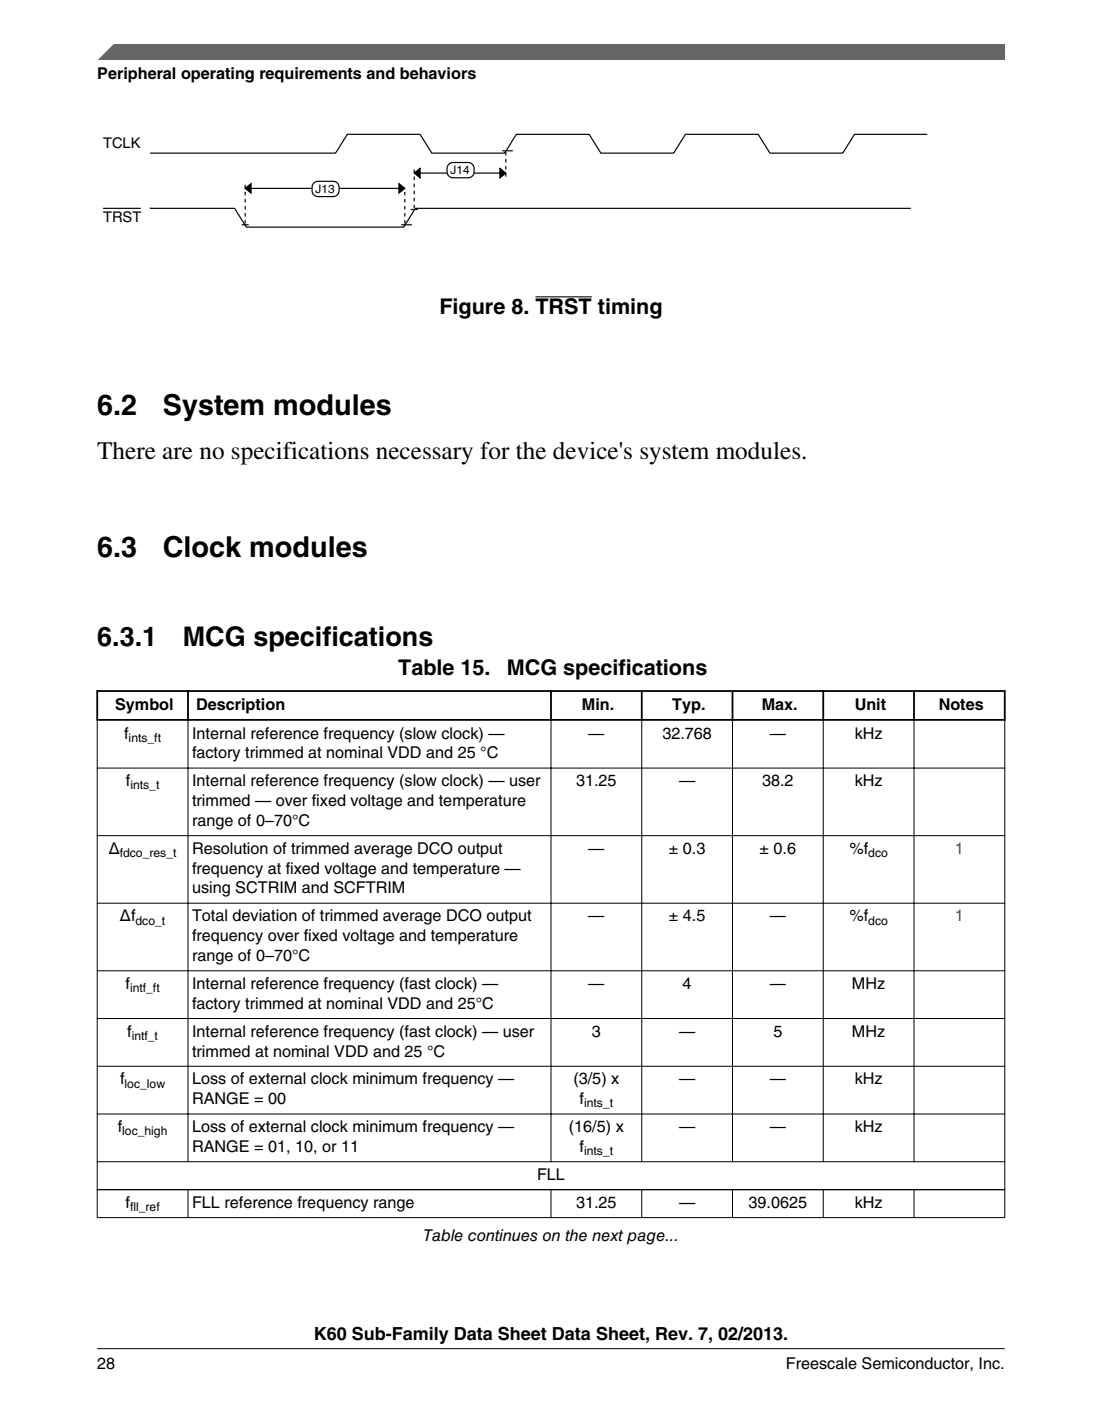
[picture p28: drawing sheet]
<svg xmlns="http://www.w3.org/2000/svg" width="216mm" height="274mm" viewBox="0 0 216 274" stroke-linecap="round" stroke-linejoin="round" font-family="sans-serif">
<defs><g id="words">
<g font-size="5.6">
<text x="19" y="81.3">6.2</text>
<text x="31.9" y="81.3">System modules</text>
<text x="19" y="109.1">6.3</text>
<text x="31.9" y="109.1">Clock modules</text>
</g>
<g font-size="5.3">
<text x="19" y="126.5">6.3.1</text>
<text x="35.8" y="126.5">MCG specifications</text>
</g>
<text font-size="4.9" x="19.1" y="90">There are no specifications necessary for the device's system modules.</text>
<g font-size="4.2">
<text x="86.1" y="61.4">Figure 8. TRST timing</text>
<text x="78" y="132.2">Table 15.</text>
<text x="99.3" y="132.2">MCG specifications</text>
</g>
<text font-size="3.5" x="61.5" y="262.3">K60 Sub-Family Data Sheet Data Sheet, Rev. 7, 02/2013.</text>
<g font-size="3.2">
<text x="19" y="15.5">Peripheral operating requirements and behaviors</text>
<text x="22.6" y="139">Symbol</text>
<text x="38.4" y="139">Description</text>
<text x="114" y="139">Min.</text>
<text x="131.7" y="139">Typ.</text>
<text x="149.2" y="139">Max.</text>
<text x="167.4" y="139">Unit</text>
<text x="183.9" y="139">Notes</text>
<text x="24.3" y="144.6">f</text>
<text x="37.6" y="144.6">Internal reference frequency (slow clock) —</text>
<text x="37.6" y="148.5">factory trimmed at nominal VDD and 25 °C</text>
<text x="115.3" y="144.6">—</text>
<text x="129.8" y="144.6">32.768</text>
<text x="150.8" y="144.6">—</text>
<text x="167.4" y="144.6">kHz</text>
<text x="24.7" y="154">f</text>
<text x="37.6" y="154">Internal reference frequency (slow clock) — user</text>
<text x="112.9" y="154">31.25</text>
<text x="133" y="154">—</text>
<text x="149.3" y="154">38.2</text>
<text x="167.4" y="154">kHz</text>
<text x="37.6" y="157.8">trimmed — over fixed voltage and temperature</text>
<text x="37.6" y="161.7">range of 0–70°C</text>
<text x="21.3" y="167.2">Δ</text>
<text x="37.6" y="167.2">Resolution of trimmed average DCO output</text>
<text x="115.3" y="167.2">—</text>
<text x="131" y="167.2">± 0.3</text>
<text x="148.8" y="167.2">± 0.6</text>
<text x="166.4" y="167.2">%f</text>
<text x="37.6" y="171.1">frequency at fixed voltage and temperature —</text>
<text x="37.6" y="174.9">using SCTRIM and SCFTRIM</text>
<text x="23.5" y="180.4">Δf</text>
<text x="37.6" y="180.4">Total deviation of trimmed average DCO output</text>
<text x="37.6" y="184.3">frequency over fixed voltage and temperature</text>
<text x="115.3" y="180.4">—</text>
<text x="131" y="180.4">± 4.5</text>
<text x="150.8" y="180.4">—</text>
<text x="166.4" y="180.4">%f</text>
<text x="37.6" y="188.2">range of 0–70°C</text>
<text x="24.6" y="193.6">f</text>
<text x="37.6" y="193.6">Internal reference frequency (fast clock) —</text>
<text x="37.6" y="197.5">factory trimmed at nominal VDD and 25°C</text>
<text x="115.3" y="193.6">—</text>
<text x="133.7" y="193.6">4</text>
<text x="150.8" y="193.6">—</text>
<text x="166.9" y="193.6">MHz</text>
<text x="24.9" y="203">f</text>
<text x="37.6" y="203">Internal reference frequency (fast clock) — user</text>
<text x="116" y="203">3</text>
<text x="133" y="203">—</text>
<text x="151.5" y="203">5</text>
<text x="166.9" y="203">MHz</text>
<text x="37.6" y="206.9">trimmed at nominal VDD and 25 °C</text>
<text x="23.5" y="212.3">f</text>
<text x="37.6" y="212.3">Loss of external clock minimum frequency —</text>
<text x="112.3" y="212.3">(3/5) x</text>
<text x="133" y="212.3">—</text>
<text x="150.8" y="212.3">—</text>
<text x="167.4" y="212.3">kHz</text>
<text x="23.1" y="221.7">f</text>
<text x="37.6" y="216.2">RANGE = 00</text>
<text x="37.6" y="221.7">Loss of external clock minimum frequency —</text>
<text x="111.5" y="221.7">(16/5) x</text>
<text x="113.6" y="216.2">f</text>
<text x="133" y="221.7">—</text>
<text x="150.8" y="221.7">—</text>
<text x="167.4" y="221.7">kHz</text>
<text x="37.6" y="225.6">RANGE = 01, 10, or 11</text>
<text x="113.6" y="225.6">f</text>
<text x="105.2" y="231">FLL</text>
<text x="24.6" y="236.5">f</text>
<text x="37.6" y="236.5">FLL reference frequency range</text>
<text x="112.9" y="236.5">31.25</text>
<text x="133" y="236.5">—</text>
<text x="146.7" y="236.5">39.0625</text>
<text x="167.4" y="236.5">kHz</text>
<text x="82.9" y="243">Table continues on the next page...</text>
<text x="19" y="268">28</text>
<text x="154" y="268">Freescale Semiconductor, Inc.</text>
</g>
<g font-size="3.2" fill="#00f">
<text x="187.1" y="167.2">1</text>
<text x="187.1" y="180.4">1</text>
</g>
<g font-size="2.9">
<text x="20.2" y="29.1">TCLK</text>
<text x="20.2" y="43.6">TRST</text>
</g>
<g font-size="2.4">
<text x="25.2" y="145.2">ints_ft</text>
<text x="25.5" y="154.6">ints_t</text>
<text x="23.5" y="167.8">fdco_res_t</text>
<text x="170.1" y="167.8">dco</text>
<text x="26.6" y="181">dco_t</text>
<text x="170.1" y="181">dco</text>
<text x="25.5" y="194.3">intf_ft</text>
<text x="25.8" y="203.6">intf_t</text>
<text x="24.4" y="213">loc_low</text>
<text x="114.4" y="216.9">ints_t</text>
<text x="23.9" y="222.3">loc_high</text>
<text x="114.4" y="226.2">ints_t</text>
<text x="25.5" y="237.1">fll_ref</text>
</g>
<g font-size="2.3">
<text x="88.3" y="34.1">J14</text>
<text x="61.8" y="37.8">J13</text>
</g>
</g></defs>
<g fill="none" stroke="#000" stroke-width=".23">
<path d="M48 36.9l1.2-.9v1.8zM48 36.9h31.3M78.2 36l1.1 .9-1.1 .9zM81.2 33.9l1.1-.9v1.8zM81.2 33.9h17.9M97.9 33l1.2 .9-1.2 .9zM98.4 29.5h2.1M181.7 26.3h-14.3l-2.3 3.7h-14.3l-2.3-3.7h-14.2l-2.3 3.7h-14.3l-2.3-3.7h-14.2l-2.3 3.7h-14.3l-2.3-3.7h-14.3l-2.3 3.7h-36.3M29.4 40.8h.1M29.4 40.8h16.6l2.3 3.7h30.8l2.3-3.7h97M47.3 44h1.4M78.6 44h2.1"/>
<path d="M80.5 41h1.3"/>
</g>
<path d="M48 36.9l1.2-.9v1.8zM78.2 36l1.1 .9-1.1 .9zM81.2 33.9l1.1-.9v1.8zM97.9 33l1.2 .9-1.2 .9z" fill="#000"/>
<path d="M48 36.2v7.8M79.3 37.6v6.4M81.2 33.2v7.8M99.1 34.6v-5.1" fill="none" stroke="#000" stroke-width=".23" stroke-dasharray=".7 .7" stroke-linecap="butt"/>
<path d="M87.8 32.3l.6-.4 .3-.1h3a1.34 1.34 0 0 1 1.2 1.9 1.15 1.15 0 0 1-1.2 1.1h-3a1.34 1.34 0 0 1-1.1-1.8z" fill="#fff"/>
<path d="M87.8 32.3l.6-.4 .3-.1h3a1.34 1.34 0 0 1 1.2 1.9 1.15 1.15 0 0 1-1.2 1.1h-3a1.34 1.34 0 0 1-1.1-1.8z" fill="none" stroke="#000" stroke-width=".23"/>
<path d="M61.4 36l.5-.4 .4-.1h3a1.34 1.34 0 0 1 1.1 1.8 1.15 1.15 0 0 1-1.1 1.2h-3a1.34 1.34 0 0 1-1.2-1.8z" fill="#fff"/>
<path d="M61.4 36l.5-.4 .4-.1h3a1.34 1.34 0 0 1 1.1 1.8 1.15 1.15 0 0 1-1.1 1.2h-3a1.34 1.34 0 0 1-1.2-1.8zM20.2 40.8h7.4" fill="none" stroke="#000" stroke-width=".23"/>
<path d="M104.9 58.1h11" fill="none" stroke="#000" stroke-width=".21"/>
<g fill="#fff">
<path d="M19 128.6h177.8v115.5h-177.8z" fill-rule="evenodd"/>
<path d="M19.2 135.5h17.5v5.3h-17.5z" fill-rule="evenodd"/>
<path d="M37 135.5h70.8v5.3h-70.8z" fill-rule="evenodd"/>
<path d="M108.1 135.5h17.5v5.3h-17.5z" fill-rule="evenodd"/>
<path d="M125.9 135.5h17.4v5.3h-17.4z" fill-rule="evenodd"/>
<path d="M143.7 135.5h17.4v5.3h-17.4z" fill-rule="evenodd"/>
<path d="M161.5 135.5h17.4v5.3h-17.4z" fill-rule="evenodd"/>
<path d="M179.2 135.5h17.5v5.3h-17.5z" fill-rule="evenodd"/>
<path d="M19.1 141.1h17.6v9.2h-17.6z" fill-rule="evenodd"/>
<path d="M36.9 141.1h71v9.2h-71z" fill-rule="evenodd"/>
<path d="M108 141.1h17.6v9.2h-17.6z" fill-rule="evenodd"/>
<path d="M125.8 141.1h17.6v9.2h-17.6z" fill-rule="evenodd"/>
<path d="M143.6 141.1h17.6v9.2h-17.6z" fill-rule="evenodd"/>
<path d="M161.4 141.1h17.6v9.2h-17.6z" fill-rule="evenodd"/>
<path d="M179.2 141.1h17.6v9.2h-17.6z" fill-rule="evenodd"/>
<path d="M19.1 150.5h17.6v13h-17.6z" fill-rule="evenodd"/>
<path d="M36.9 150.5h71v13h-71z" fill-rule="evenodd"/>
<path d="M108 150.5h17.6v13h-17.6z" fill-rule="evenodd"/>
<path d="M125.8 150.5h17.6v13h-17.6z" fill-rule="evenodd"/>
<path d="M143.6 150.5h17.6v13h-17.6z" fill-rule="evenodd"/>
<path d="M161.4 150.5h17.6v13h-17.6z" fill-rule="evenodd"/>
<path d="M179.2 150.5h17.6v13h-17.6z" fill-rule="evenodd"/>
<path d="M19.1 163.7h17.6v13.1h-17.6z" fill-rule="evenodd"/>
<path d="M36.9 163.7h71v13.1h-71z" fill-rule="evenodd"/>
<path d="M108 163.7h17.6v13.1h-17.6z" fill-rule="evenodd"/>
<path d="M125.8 163.7h17.6v13.1h-17.6z" fill-rule="evenodd"/>
<path d="M143.6 163.7h17.6v13.1h-17.6z" fill-rule="evenodd"/>
<path d="M161.4 163.7h17.6v13.1h-17.6z" fill-rule="evenodd"/>
<path d="M179.2 163.7h17.6v13.1h-17.6z" fill-rule="evenodd"/>
<path d="M19.1 176.9h17.6v13.1h-17.6z" fill-rule="evenodd"/>
<path d="M36.9 176.9h71v13.1h-71z" fill-rule="evenodd"/>
<path d="M108 176.9h17.6v13.1h-17.6z" fill-rule="evenodd"/>
<path d="M125.8 176.9h17.6v13.1h-17.6z" fill-rule="evenodd"/>
<path d="M143.6 176.9h17.6v13.1h-17.6z" fill-rule="evenodd"/>
<path d="M161.4 176.9h17.6v13.1h-17.6z" fill-rule="evenodd"/>
<path d="M179.2 176.9h17.6v13.1h-17.6z" fill-rule="evenodd"/>
<path d="M19.1 190.2h17.6v9.1h-17.6z" fill-rule="evenodd"/>
<path d="M36.9 190.2h71v9.1h-71z" fill-rule="evenodd"/>
<path d="M108 190.2h17.6v9.1h-17.6z" fill-rule="evenodd"/>
<path d="M125.8 190.2h17.6v9.1h-17.6z" fill-rule="evenodd"/>
<path d="M143.6 190.2h17.6v9.1h-17.6z" fill-rule="evenodd"/>
<path d="M161.4 190.2h17.6v9.1h-17.6z" fill-rule="evenodd"/>
<path d="M179.2 190.2h17.6v9.1h-17.6z" fill-rule="evenodd"/>
<path d="M19.1 199.5h17.6v9.2h-17.6z" fill-rule="evenodd"/>
<path d="M36.9 199.5h71v9.2h-71z" fill-rule="evenodd"/>
<path d="M108 199.5h17.6v9.2h-17.6z" fill-rule="evenodd"/>
<path d="M125.8 199.5h17.6v9.2h-17.6z" fill-rule="evenodd"/>
<path d="M143.6 199.5h17.6v9.2h-17.6z" fill-rule="evenodd"/>
<path d="M161.4 199.5h17.6v9.2h-17.6z" fill-rule="evenodd"/>
<path d="M179.2 199.5h17.6v9.2h-17.6z" fill-rule="evenodd"/>
<path d="M19.1 208.9h17.6v9.1h-17.6z" fill-rule="evenodd"/>
<path d="M36.9 208.9h71v9.1h-71z" fill-rule="evenodd"/>
<path d="M108 208.9h17.6v9.1h-17.6z" fill-rule="evenodd"/>
<path d="M125.8 208.9h17.6v9.1h-17.6z" fill-rule="evenodd"/>
<path d="M143.6 208.9h17.6v9.1h-17.6z" fill-rule="evenodd"/>
<path d="M161.4 208.9h17.6v9.1h-17.6z" fill-rule="evenodd"/>
<path d="M179.2 208.9h17.6v9.1h-17.6z" fill-rule="evenodd"/>
<path d="M19.1 218.2h17.6v9.2h-17.6z" fill-rule="evenodd"/>
<path d="M36.9 218.2h71v9.2h-71z" fill-rule="evenodd"/>
<path d="M108 218.2h17.6v9.2h-17.6z" fill-rule="evenodd"/>
<path d="M125.8 218.2h17.6v9.2h-17.6z" fill-rule="evenodd"/>
<path d="M143.6 218.2h17.6v9.2h-17.6z" fill-rule="evenodd"/>
<path d="M161.4 218.2h17.6v9.2h-17.6z" fill-rule="evenodd"/>
<path d="M179.2 218.2h17.6v9.2h-17.6z" fill-rule="evenodd"/>
<path d="M19.1 227.6h177.7v5.3h-177.7z" fill-rule="evenodd"/>
<path d="M19.1 233h17.6v5.3h-17.6z" fill-rule="evenodd"/>
<path d="M36.9 233h71v5.3h-71z" fill-rule="evenodd"/>
<path d="M108 233h17.6v5.3h-17.6z" fill-rule="evenodd"/>
<path d="M125.8 233h17.6v5.3h-17.6z" fill-rule="evenodd"/>
<path d="M143.6 233h17.6v5.3h-17.6z" fill-rule="evenodd"/>
<path d="M161.4 233h17.6v5.3h-17.6z" fill-rule="evenodd"/>
<path d="M179.2 233h17.6v5.3h-17.6z" fill-rule="evenodd"/>
</g>
<path d="M18.9 135.3h178.1M19 135.1v6M36.8 135.1v6M107.9 135.1v6M125.7 135.1v6M143.5 135.1v6M161.3 135.1v6M179.1 135.1v6M196.8 135.1v6M18.9 141h178.1" fill="none" stroke="#000" stroke-width=".35"/>
<g fill="none" stroke="#000" stroke-width=".2">
<path d="M19 150.4h177.9M19 141.1v97.4M36.8 140.7v86.9M107.9 140.7v86.9M125.7 140.7v86.9M143.5 140.7v86.9M161.3 140.7v86.9M179.1 140.7v86.9M196.8 141.1v97.4M19 163.6h177.9M19 176.9h177.9M19 190.1h177.9"/>
<path d="M19 199.4h177.9M19 208.8h177.9M19 218.1h177.9M19 227.5h177.9M19 232.9h177.9M19 238.4h177.9M36.8 232.9v5.6M107.9 232.9v5.6M125.7 232.9v5.6M143.5 232.9v5.6M161.3 232.9v5.6M179.1 232.9v5.6"/>
</g>
<path d="M19 11.7l5.7-3.1 172.2 .1v3z" fill="#666"/>
<path d="M22.5 8.6l-3.1 3.1" fill="none" stroke="#666" stroke-width=".28"/>
<path d="M19 264.1h177.8" fill="none" stroke="#000" stroke-width=".2"/>
<use href="#words"/>
</svg>
